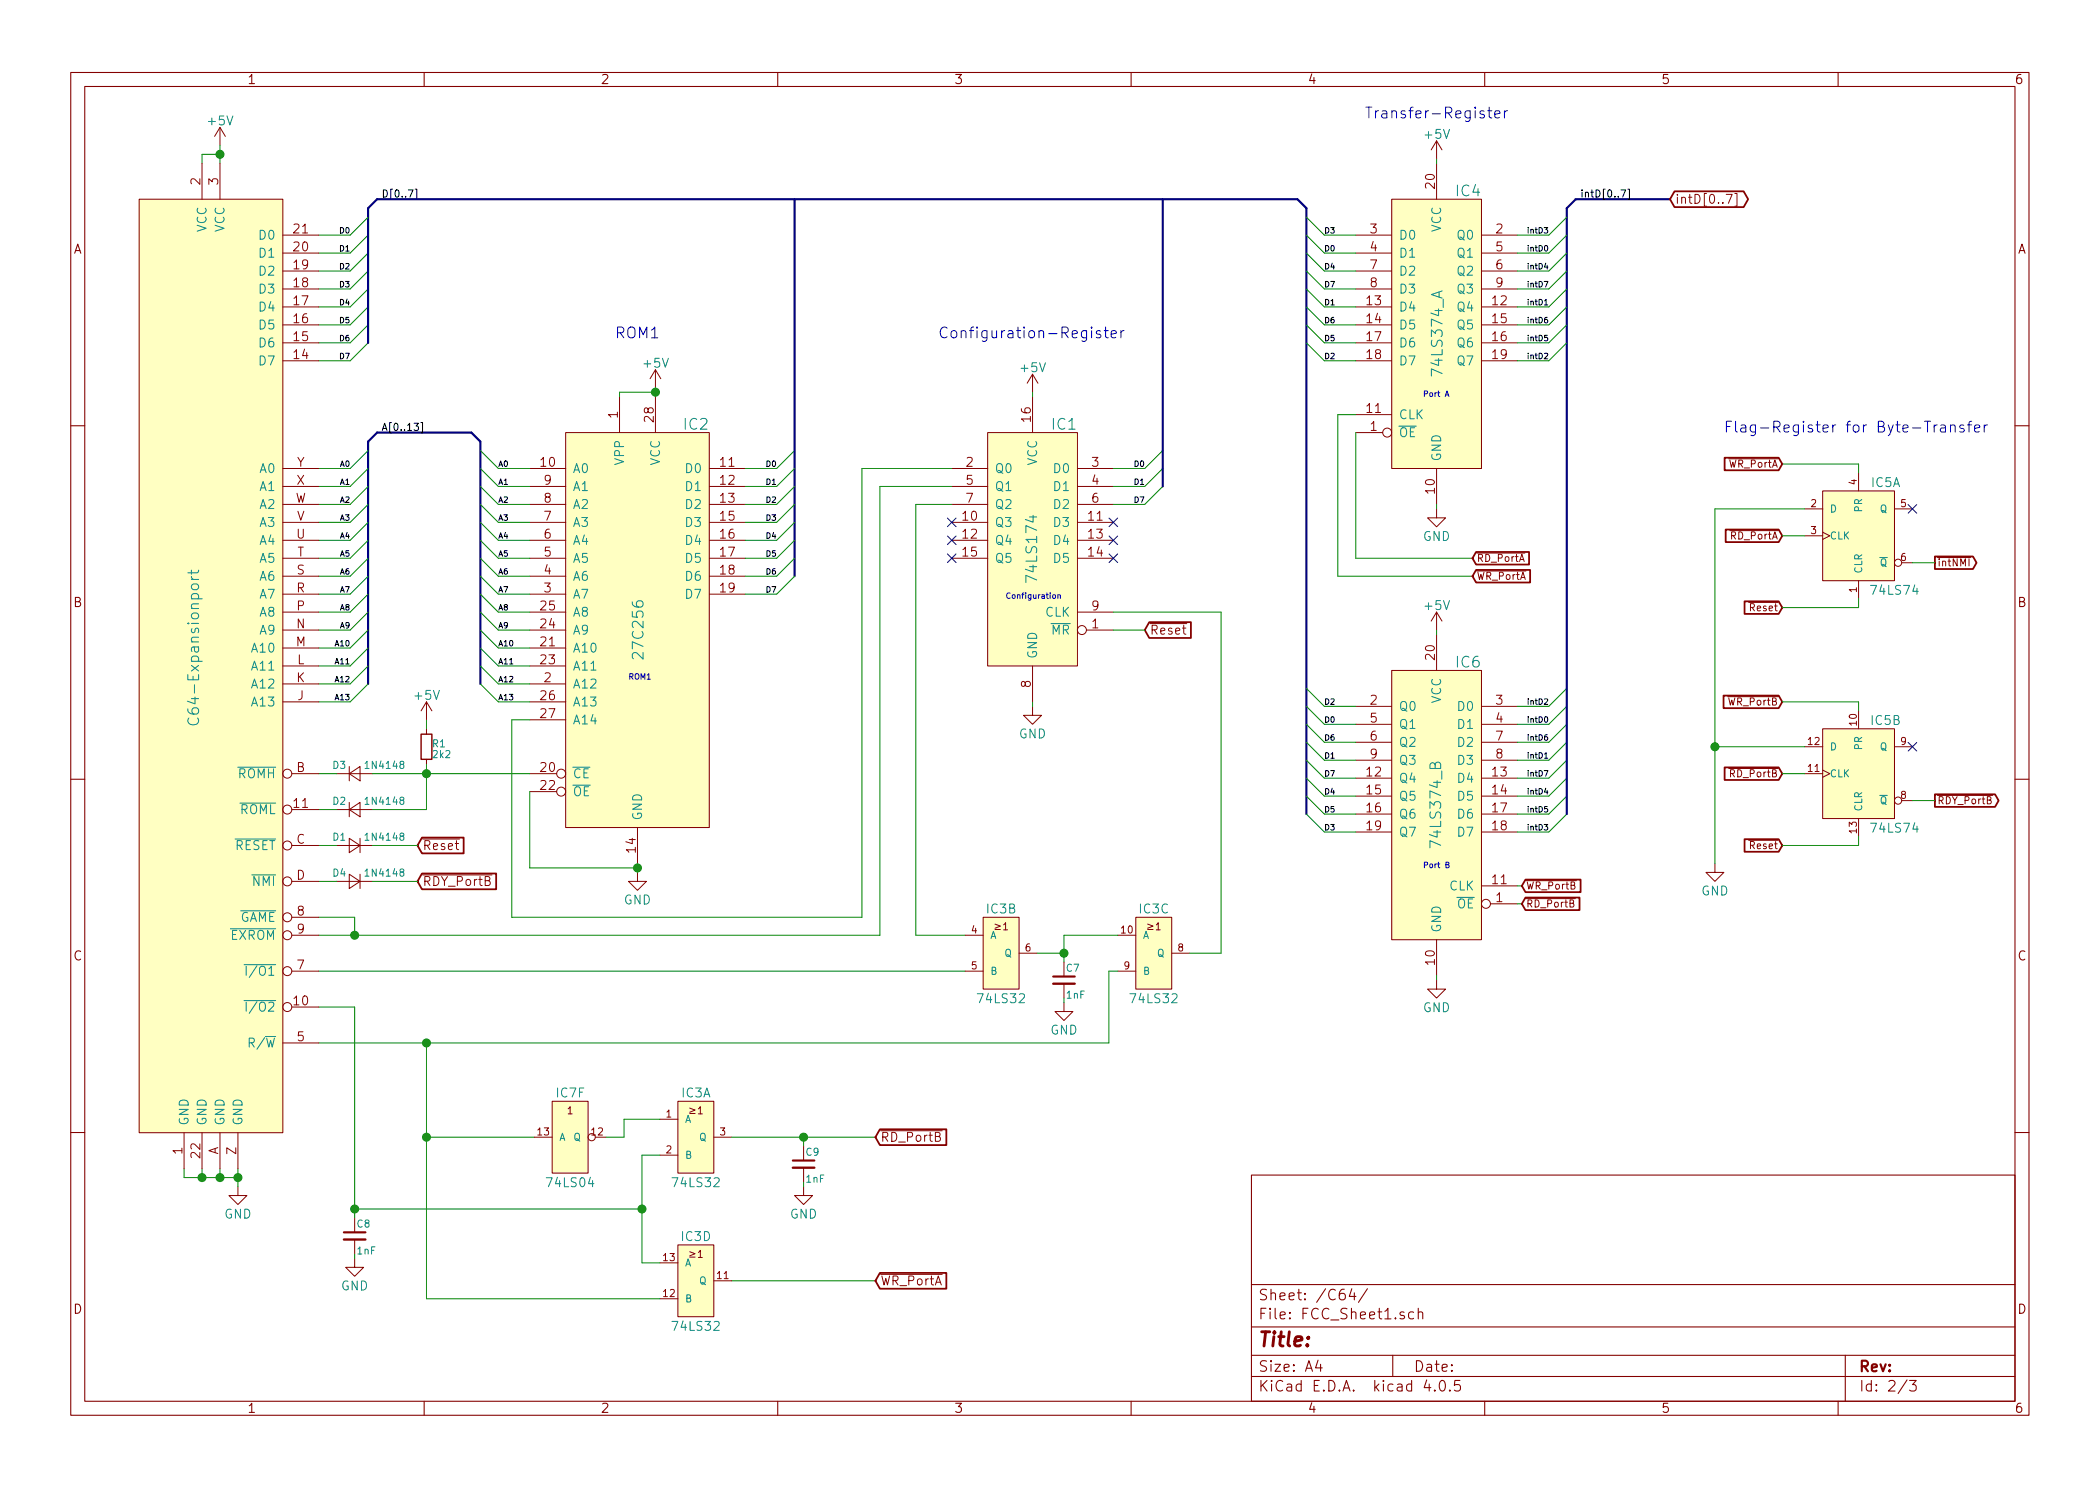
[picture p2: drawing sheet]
<svg xmlns="http://www.w3.org/2000/svg" width="297mm" height="210mm" viewBox="0 0 297 210" stroke-linecap="round" stroke-linejoin="round" font-family="sans-serif">
<defs><g id="words">
<text font-size="2.8" fill="#840000" x="178" y="190.5">Title:</text>
<g font-size="2.1" fill="#0000c2">
<text x="193" y="16.8">Transfer-Register</text>
<text x="87" y="47.9">ROM1</text>
<text x="132.7" y="47.9">Configuration-Register</text>
<text x="243.8" y="61.2">Flag-Register for Byte-Transfer</text>
</g>
<g font-size="2.1" fill="#008484">
<text x="206" y="27.8">IC4</text>
<text x="204.1" y="52.9" transform="rotate(-90 204.1 52.9)">74LS374_A</text>
<text x="96.8" y="60.8">IC2</text>
<text x="148.8" y="60.8">IC1</text>
<text x="146.7" y="82" transform="rotate(-90 146.7 82)">74LS174</text>
<text x="91" y="92.8" transform="rotate(-90 91 92.8)">27C256</text>
<text x="206" y="94.5">IC6</text>
<text x="28.2" y="101.4" transform="rotate(-90 28.2 101.4)">C64-Expansionport</text>
<text x="203.9" y="119.6" transform="rotate(-90 203.9 119.6)">74LS374_B</text>
</g>
<g font-size="2.1" fill="#840000">
<text x="178" y="184">Sheet: /C64/</text>
<text x="178" y="186.7">File: FCC_Sheet1.sch</text>
<text x="178" y="196.9">KiCad E.D.A. kicad 4.0.5</text>
<text x="178" y="194.1">Size: A4</text>
<text x="200" y="194.1">Date:</text>
<text x="263" y="194.1">Rev:</text>
<text x="263" y="196.9">Id: 2/3</text>
</g>
<g font-size="1.8" fill="#840000">
<text x="35" y="11.9">1</text>
<text x="85" y="11.9">2</text>
<text x="135" y="11.9">3</text>
<text x="185" y="11.9">4</text>
<text x="235" y="11.9">5</text>
<text x="285" y="11.9">6</text>
<text x="28.3" y="26.1" transform="rotate(-90 28.3 26.1)">2</text>
<text x="30.9" y="26.1" transform="rotate(-90 30.9 26.1)">3</text>
<text x="202.9" y="26.6" transform="rotate(-90 202.9 26.6)">20</text>
<text x="237" y="28.8">intD[0..7]</text>
<text x="10.4" y="35.9">A</text>
<text x="41.6" y="35.6">20</text>
<text x="41.6" y="33">21</text>
<text x="193.8" y="33">3</text>
<text x="193.8" y="35.6">4</text>
<text x="211.6" y="33">2</text>
<text x="211.6" y="35.6">5</text>
<text x="285.4" y="35.9">A</text>
<text x="41.6" y="40.6">18</text>
<text x="41.6" y="38.1">19</text>
<text x="193.8" y="38.1">7</text>
<text x="193.8" y="40.6">8</text>
<text x="211.6" y="38.1">6</text>
<text x="211.6" y="40.6">9</text>
<text x="41.6" y="45.7">16</text>
<text x="41.6" y="43.2">17</text>
<text x="193.3" y="43.2">13</text>
<text x="193.3" y="45.7">14</text>
<text x="211.1" y="43.2">12</text>
<text x="211.1" y="45.7">15</text>
<text x="41.6" y="50.8">14</text>
<text x="41.6" y="48.3">15</text>
<text x="193.3" y="48.3">17</text>
<text x="193.3" y="50.8">18</text>
<text x="211.1" y="48.3">16</text>
<text x="211.1" y="50.8">19</text>
<text x="87.4" y="59.2" transform="rotate(-90 87.4 59.2)">1</text>
<text x="92.5" y="59.6" transform="rotate(-90 92.5 59.6)">28</text>
<text x="145.8" y="59.6" transform="rotate(-90 145.8 59.6)">16</text>
<text x="193.3" y="58.4">11</text>
<text x="193.8" y="61">1</text>
<text x="41.7" y="71.1">W</text>
<text x="42" y="68.6">X</text>
<text x="42" y="66">Y</text>
<text x="76.5" y="66">10</text>
<text x="77" y="71.1">8</text>
<text x="77" y="68.6">9</text>
<text x="101.9" y="66">11</text>
<text x="101.9" y="68.6">12</text>
<text x="101.9" y="71.1">13</text>
<text x="136.7" y="66">2</text>
<text x="136.7" y="68.6">5</text>
<text x="136.7" y="71.1">7</text>
<text x="154.5" y="66">3</text>
<text x="154.5" y="68.6">4</text>
<text x="154.5" y="71.1">6</text>
<text x="202.9" y="69.8" transform="rotate(-90 202.9 69.8)">10</text>
<text x="41.9" y="76.2">U</text>
<text x="42" y="73.7">V</text>
<text x="77" y="76.2">6</text>
<text x="77" y="73.7">7</text>
<text x="101.9" y="73.7">15</text>
<text x="101.9" y="76.2">16</text>
<text x="136.2" y="73.7">10</text>
<text x="136.2" y="76.2">12</text>
<text x="154" y="73.7">11</text>
<text x="154" y="76.2">13</text>
<text x="41.9" y="83.8">R</text>
<text x="42" y="81.3">S</text>
<text x="42" y="78.7">T</text>
<text x="77" y="83.8">3</text>
<text x="77" y="81.3">4</text>
<text x="77" y="78.7">5</text>
<text x="101.9" y="78.7">17</text>
<text x="101.9" y="81.3">18</text>
<text x="101.9" y="83.8">19</text>
<text x="136.2" y="78.7">15</text>
<text x="154" y="78.7">14</text>
<text x="10.4" y="85.9">B</text>
<text x="41.9" y="88.9">N</text>
<text x="42" y="86.4">P</text>
<text x="76.5" y="88.9">24</text>
<text x="76.5" y="86.4">25</text>
<text x="154.5" y="88.9">1</text>
<text x="154.5" y="86.4">9</text>
<text x="162.7" y="89.8">Reset</text>
<text x="285.4" y="85.9">B</text>
<text x="41.8" y="91.4">M</text>
<text x="42" y="94">L</text>
<text x="76.5" y="91.4">21</text>
<text x="76.5" y="94">23</text>
<text x="202.9" y="93.3" transform="rotate(-90 202.9 93.3)">20</text>
<text x="41.9" y="96.5">K</text>
<text x="42.1" y="99.1">J</text>
<text x="76.5" y="99.1">26</text>
<text x="76.5" y="101.6">27</text>
<text x="77" y="96.5">2</text>
<text x="145.8" y="97.3" transform="rotate(-90 145.8 97.3)">8</text>
<text x="193.8" y="99.7">2</text>
<text x="211.6" y="99.7">3</text>
<text x="193.8" y="102.2">5</text>
<text x="193.8" y="104.8">6</text>
<text x="193.8" y="107.3">9</text>
<text x="211.6" y="102.2">4</text>
<text x="211.6" y="104.8">7</text>
<text x="211.6" y="107.3">8</text>
<text x="41.9" y="109.2">B</text>
<text x="76.5" y="109.2">20</text>
<text x="76.5" y="111.8">22</text>
<text x="193.3" y="109.8">12</text>
<text x="193.3" y="112.4">15</text>
<text x="211.1" y="109.8">13</text>
<text x="211.1" y="112.4">14</text>
<text x="41.6" y="114.3">11</text>
<text x="41.9" y="119.4">C</text>
<text x="193.3" y="114.9">16</text>
<text x="193.3" y="117.5">19</text>
<text x="211.1" y="114.9">17</text>
<text x="211.1" y="117.5">18</text>
<text x="41.9" y="124.5">D</text>
<text x="59.8" y="120.3">Reset</text>
<text x="59.8" y="125.3">RDY_PortB</text>
<text x="89.9" y="120.6" transform="rotate(-90 89.9 120.6)">14</text>
<text x="211.1" y="125.1">11</text>
<text x="42.1" y="129.5">8</text>
<text x="211.6" y="127.6">1</text>
<text x="10.4" y="135.9">C</text>
<text x="42.1" y="137.2">7</text>
<text x="42.1" y="132.1">9</text>
<text x="202.9" y="136.5" transform="rotate(-90 202.9 136.5)">10</text>
<text x="285.4" y="135.9">C</text>
<text x="41.6" y="142.2">10</text>
<text x="42.1" y="147.3">5</text>
<text x="124.6" y="161.5">RD_PortB</text>
<text x="25.8" y="163.3" transform="rotate(-90 25.8 163.3)">1</text>
<text x="28.3" y="163.8" transform="rotate(-90 28.3 163.8)">22</text>
<text x="30.9" y="163.4" transform="rotate(-90 30.9 163.4)">A</text>
<text x="33.4" y="163.3" transform="rotate(-90 33.4 163.3)">Z</text>
<text x="10.4" y="185.9">D</text>
<text x="124.6" y="181.9">WR_PortA</text>
<text x="285.4" y="185.9">D</text>
<text x="35" y="199.9">1</text>
<text x="85" y="199.9">2</text>
<text x="135" y="199.9">3</text>
<text x="185" y="199.9">4</text>
<text x="235" y="199.9">5</text>
<text x="285" y="199.9">6</text>
</g>
<g font-size="1.8" fill="#008484">
<text x="29.5" y="17.7">+5V</text>
<text x="201.6" y="19.6">+5V</text>
<text x="29.2" y="32.9" transform="rotate(-90 29.2 32.9)">VCC</text>
<text x="31.7" y="32.9" transform="rotate(-90 31.7 32.9)">VCC</text>
<text x="36.7" y="33.9">D0</text>
<text x="197.9" y="33.9">D0</text>
<text x="203.8" y="32.9" transform="rotate(-90 203.8 32.9)">VCC</text>
<text x="206.2" y="33.9">Q0</text>
<text x="36.7" y="36.4">D1</text>
<text x="36.7" y="41.5">D3</text>
<text x="36.7" y="39">D2</text>
<text x="197.9" y="36.4">D1</text>
<text x="197.9" y="39">D2</text>
<text x="197.9" y="41.5">D3</text>
<text x="206.2" y="36.4">Q1</text>
<text x="206.2" y="39">Q2</text>
<text x="206.2" y="41.5">Q3</text>
<text x="36.7" y="46.6">D5</text>
<text x="36.7" y="44.1">D4</text>
<text x="197.9" y="44.1">D4</text>
<text x="197.9" y="46.6">D5</text>
<text x="206.2" y="44.1">Q4</text>
<text x="206.2" y="46.6">Q5</text>
<text x="36.7" y="51.7">D7</text>
<text x="36.7" y="49.1">D6</text>
<text x="91.1" y="52">+5V</text>
<text x="144.4" y="52.6">+5V</text>
<text x="197.9" y="49.1">D6</text>
<text x="197.9" y="51.7">D7</text>
<text x="206.2" y="49.1">Q6</text>
<text x="206.2" y="51.7">Q7</text>
<text x="197.9" y="59.3">CLK</text>
<text x="88.3" y="65.8" transform="rotate(-90 88.3 65.8)">VPP</text>
<text x="93.3" y="66" transform="rotate(-90 93.3 66)">VCC</text>
<text x="146.7" y="66" transform="rotate(-90 146.7 66)">VCC</text>
<text x="197.9" y="61.8">OE</text>
<text x="203.8" y="65.3" transform="rotate(-90 203.8 65.3)">GND</text>
<text x="36.7" y="69.5">A1</text>
<text x="36.7" y="66.9">A0</text>
<text x="81" y="69.5">A1</text>
<text x="81" y="66.9">A0</text>
<text x="97.1" y="66.9">D0</text>
<text x="97.1" y="69.5">D1</text>
<text x="140.7" y="66.9">Q0</text>
<text x="140.7" y="69.5">Q1</text>
<text x="149.1" y="66.9">D0</text>
<text x="149.1" y="69.5">D1</text>
<text x="264.7" y="68.9">IC5A</text>
<text x="36.7" y="77.1">A4</text>
<text x="36.7" y="74.5">A3</text>
<text x="36.7" y="72">A2</text>
<text x="81" y="77.1">A4</text>
<text x="81" y="74.5">A3</text>
<text x="81" y="72">A2</text>
<text x="97.1" y="72">D2</text>
<text x="97.1" y="74.5">D3</text>
<text x="97.1" y="77.1">D4</text>
<text x="140.7" y="72">Q2</text>
<text x="140.7" y="74.5">Q3</text>
<text x="140.7" y="77.1">Q4</text>
<text x="149.1" y="72">D2</text>
<text x="149.1" y="74.5">D3</text>
<text x="149.1" y="77.1">D4</text>
<text x="201.2" y="76.5">GND</text>
<text x="36.7" y="82.2">A6</text>
<text x="36.7" y="79.6">A5</text>
<text x="81" y="82.2">A6</text>
<text x="81" y="79.6">A5</text>
<text x="97.1" y="79.6">D5</text>
<text x="97.1" y="82.2">D6</text>
<text x="140.7" y="79.6">Q5</text>
<text x="149.1" y="79.6">D5</text>
<text x="36.7" y="89.8">A9</text>
<text x="36.7" y="87.2">A8</text>
<text x="36.7" y="84.7">A7</text>
<text x="81" y="84.7">A7</text>
<text x="81" y="89.8">A9</text>
<text x="81" y="87.2">A8</text>
<text x="97.1" y="84.7">D7</text>
<text x="147.8" y="87.2">CLK</text>
<text x="148.6" y="89.8">MR</text>
<text x="201.6" y="86.3">+5V</text>
<text x="264.9" y="84.1">74LS74</text>
<text x="35.7" y="94.9">A11</text>
<text x="35.7" y="92.3">A10</text>
<text x="81" y="92.3">A10</text>
<text x="81" y="94.9">A11</text>
<text x="146.7" y="93.2" transform="rotate(-90 146.7 93.2)">GND</text>
<text x="35.7" y="99.9">A13</text>
<text x="35.7" y="97.4">A12</text>
<text x="58.7" y="99">+5V</text>
<text x="81" y="97.4">A12</text>
<text x="81" y="99.9">A13</text>
<text x="197.9" y="100.6">Q0</text>
<text x="203.8" y="99.6" transform="rotate(-90 203.8 99.6)">VCC</text>
<text x="206.3" y="100.6">D0</text>
<text x="81" y="102.5">A14</text>
<text x="144.1" y="104.5">GND</text>
<text x="197.9" y="103.1">Q1</text>
<text x="197.9" y="105.7">Q2</text>
<text x="206.3" y="103.1">D1</text>
<text x="206.3" y="105.7">D2</text>
<text x="264.7" y="102.6">IC5B</text>
<text x="33.6" y="110.1">ROMH</text>
<text x="81" y="110.1">CE</text>
<text x="81" y="112.6">OE</text>
<text x="197.9" y="108.2">Q3</text>
<text x="197.9" y="110.7">Q4</text>
<text x="197.9" y="113.3">Q5</text>
<text x="206.3" y="108.2">D3</text>
<text x="206.3" y="110.7">D4</text>
<text x="206.3" y="113.3">D5</text>
<text x="33.8" y="115.2">ROML</text>
<text x="90.8" y="116.1" transform="rotate(-90 90.8 116.1)">GND</text>
<text x="197.9" y="115.8">Q6</text>
<text x="197.9" y="118.4">Q7</text>
<text x="206.3" y="115.8">D6</text>
<text x="206.3" y="118.4">D7</text>
<text x="264.9" y="117.8">74LS74</text>
<text x="33.1" y="120.3">RESET</text>
<text x="35.7" y="125.3">NMI</text>
<text x="204.9" y="126">CLK</text>
<text x="33.7" y="130.4">GAME</text>
<text x="88.2" y="128">GND</text>
<text x="139.6" y="129.2">IC3B</text>
<text x="161.2" y="129.2">IC3C</text>
<text x="203.8" y="131.9" transform="rotate(-90 203.8 131.9)">GND</text>
<text x="206" y="128.5">OE</text>
<text x="240.6" y="126.7">GND</text>
<text x="32.5" y="133">EXROM</text>
<text x="35.6" y="138">I/O1</text>
<text x="35.6" y="143.1">I/O2</text>
<text x="138.5" y="141.9">74LS32</text>
<text x="160.1" y="141.9">74LS32</text>
<text x="201.2" y="143.2">GND</text>
<text x="35.6" y="148.2">R/W</text>
<text x="148.5" y="146.4">GND</text>
<text x="78.7" y="155.3">IC7F</text>
<text x="96.4" y="155.3">IC3A</text>
<text x="26.7" y="159.3" transform="rotate(-90 26.7 159.3)">GND</text>
<text x="29.2" y="159.3" transform="rotate(-90 29.2 159.3)">GND</text>
<text x="31.7" y="159.3" transform="rotate(-90 31.7 159.3)">GND</text>
<text x="34.3" y="159.3" transform="rotate(-90 34.3 159.3)">GND</text>
<text x="77.5" y="168">74LS04</text>
<text x="95.3" y="168">74LS32</text>
<text x="31.7" y="172.4">GND</text>
<text x="111.7" y="172.4">GND</text>
<text x="96.4" y="175.6">IC3D</text>
<text x="48.2" y="182.6">GND</text>
<text x="95.3" y="188.3">74LS32</text>
</g>
<g font-size="1.4">
<text x="54" y="27.9">D[0..7]</text>
<text x="223.5" y="27.9">intD[0..7]</text>
<text x="54" y="61">A[0..13]</text>
</g>
<g font-size="1.4" fill="#840000">
<text x="244.5" y="66.2">WR_PortA</text>
<text x="256.2" y="71.7">2</text>
<text x="262.6" y="68.6" transform="rotate(-90 262.6 68.6)">4</text>
<text x="268.9" y="71.7">5</text>
<text x="244.8" y="76.3">RD_PortA</text>
<text x="256.2" y="75.6">3</text>
<text x="208.9" y="79.5">RD_PortA</text>
<text x="208.9" y="82">WR_PortA</text>
<text x="262.6" y="83.8" transform="rotate(-90 262.6 83.8)">1</text>
<text x="268.9" y="79.4">6</text>
<text x="274" y="80.1">intNMI</text>
<text x="247.6" y="86.5">Reset</text>
<text x="244.5" y="99.8">WR_PortB</text>
<text x="255.8" y="105.4">12</text>
<text x="262.6" y="102.6" transform="rotate(-90 262.6 102.6)">10</text>
<text x="268.9" y="105.4">9</text>
<text x="244.8" y="110">RD_PortB</text>
<text x="255.8" y="109.2">11</text>
<text x="268.9" y="113">8</text>
<text x="274" y="113.8">RDY_PortB</text>
<text x="262.6" y="117.9" transform="rotate(-90 262.6 117.9)">13</text>
<text x="215.9" y="125.9">WR_PortB</text>
<text x="247.6" y="120.1">Reset</text>
<text x="215.9" y="128.4">RD_PortB</text>
<text x="137.4" y="132.1">4</text>
<text x="137.4" y="137.2">5</text>
<text x="145" y="134.6">6</text>
<text x="158.6" y="132.1">10</text>
<text x="159" y="137.2">9</text>
<text x="166.6" y="134.6">8</text>
<text x="76" y="160.6">13</text>
<text x="80.3" y="157.7">1</text>
<text x="83.7" y="160.6">12</text>
<text x="94.2" y="158.1">1</text>
<text x="101.9" y="160.6">3</text>
<text x="94.2" y="163.2">2</text>
<text x="93.8" y="178.4">13</text>
<text x="93.8" y="183.5">12</text>
<text x="101.4" y="181">11</text>
</g>
<g font-size="1.4" fill="#008484">
<text x="258.8" y="72.5">D</text>
<text x="258.8" y="76.3">CLK</text>
<text x="263.4" y="72.4" transform="rotate(-90 263.4 72.4)">PR</text>
<text x="265.9" y="72.5">Q</text>
<text x="263.4" y="81.1" transform="rotate(-90 263.4 81.1)">CLR</text>
<text x="265.9" y="80.1">Q</text>
<text x="61.2" y="105.7">R1</text>
<text x="61.3" y="107.3">2k2</text>
<text x="258.8" y="106.2">D</text>
<text x="263.4" y="106.1" transform="rotate(-90 263.4 106.1)">PR</text>
<text x="265.9" y="106.2">Q</text>
<text x="47.1" y="108.8">D3</text>
<text x="47.1" y="113.9">D2</text>
<text x="51.9" y="108.8">1N4148</text>
<text x="51.9" y="113.9">1N4148</text>
<text x="258.8" y="110">CLK</text>
<text x="265.9" y="113.8">Q</text>
<text x="47.1" y="118.9">D1</text>
<text x="51.9" y="118.9">1N4148</text>
<text x="263.4" y="114.8" transform="rotate(-90 263.4 114.8)">CLR</text>
<text x="47.1" y="124">D4</text>
<text x="51.9" y="124">1N4148</text>
<text x="140.1" y="132.8">A</text>
<text x="140.1" y="137.9">B</text>
<text x="142" y="135.4">Q</text>
<text x="150.9" y="137.5">C7</text>
<text x="161.7" y="137.9">B</text>
<text x="161.7" y="132.8">A</text>
<text x="163.6" y="135.4">Q</text>
<text x="150.9" y="141.3">1nF</text>
<text x="79.1" y="161.4">A</text>
<text x="81.1" y="161.4">Q</text>
<text x="96.9" y="158.9">A</text>
<text x="98.9" y="161.4">Q</text>
<text x="96.9" y="164">B</text>
<text x="114" y="163.5">C9</text>
<text x="114" y="167.3">1nF</text>
<text x="50.5" y="173.7">C8</text>
<text x="50.5" y="177.5">1nF</text>
<text x="96.9" y="179.2">A</text>
<text x="96.9" y="184.3">B</text>
<text x="98.9" y="181.7">Q</text>
</g>
<g font-size="1.1">
<text x="48.1" y="33">D0</text>
<text x="48.1" y="35.6">D1</text>
<text x="187.3" y="33">D3</text>
<text x="187.3" y="35.6">D0</text>
<text x="216.3" y="33">intD3</text>
<text x="216.3" y="35.6">intD0</text>
<text x="48.1" y="38.1">D2</text>
<text x="48.1" y="40.6">D3</text>
<text x="187.3" y="38.1">D4</text>
<text x="187.3" y="40.6">D7</text>
<text x="216.3" y="38.1">intD4</text>
<text x="216.3" y="40.6">intD7</text>
<text x="48.1" y="43.2">D4</text>
<text x="48.1" y="45.7">D5</text>
<text x="187.3" y="43.2">D1</text>
<text x="187.3" y="45.7">D6</text>
<text x="216.3" y="43.2">intD1</text>
<text x="216.3" y="45.7">intD6</text>
<text x="48.1" y="48.3">D6</text>
<text x="48.1" y="50.8">D7</text>
<text x="187.3" y="48.3">D5</text>
<text x="187.3" y="50.8">D2</text>
<text x="216.3" y="48.3">intD5</text>
<text x="216.3" y="50.8">intD2</text>
<text x="48.1" y="66">A0</text>
<text x="48.1" y="68.6">A1</text>
<text x="48.1" y="71.1">A2</text>
<text x="70.5" y="71.1">A2</text>
<text x="70.5" y="68.6">A1</text>
<text x="70.5" y="66">A0</text>
<text x="108.5" y="66">D0</text>
<text x="108.5" y="68.6">D1</text>
<text x="108.5" y="71.1">D2</text>
<text x="160.5" y="66">D0</text>
<text x="160.5" y="68.6">D1</text>
<text x="160.5" y="71.1">D7</text>
<text x="48.1" y="73.7">A3</text>
<text x="48.1" y="76.2">A4</text>
<text x="70.5" y="76.2">A4</text>
<text x="70.5" y="73.7">A3</text>
<text x="108.5" y="73.7">D3</text>
<text x="108.5" y="76.2">D4</text>
<text x="48.1" y="78.7">A5</text>
<text x="48.1" y="81.3">A6</text>
<text x="48.1" y="83.8">A7</text>
<text x="70.5" y="83.8">A7</text>
<text x="70.5" y="81.3">A6</text>
<text x="70.5" y="78.7">A5</text>
<text x="108.5" y="78.7">D5</text>
<text x="108.5" y="81.3">D6</text>
<text x="108.5" y="83.8">D7</text>
<text x="48.1" y="86.4">A8</text>
<text x="48.1" y="88.9">A9</text>
<text x="70.5" y="88.9">A9</text>
<text x="70.5" y="86.4">A8</text>
<text x="47.5" y="91.4">A10</text>
<text x="47.5" y="94">A11</text>
<text x="70.5" y="94">A11</text>
<text x="70.5" y="91.4">A10</text>
<text x="47.5" y="96.5">A12</text>
<text x="47.5" y="99.1">A13</text>
<text x="70.5" y="99.1">A13</text>
<text x="70.5" y="96.5">A12</text>
<text x="187.3" y="99.7">D2</text>
<text x="216.3" y="99.7">intD2</text>
<text x="187.3" y="102.2">D0</text>
<text x="187.3" y="104.8">D6</text>
<text x="187.3" y="107.3">D1</text>
<text x="216.3" y="102.2">intD0</text>
<text x="216.3" y="104.8">intD6</text>
<text x="216.3" y="107.3">intD1</text>
<text x="187.3" y="109.8">D7</text>
<text x="187.3" y="112.4">D4</text>
<text x="216.3" y="109.8">intD7</text>
<text x="216.3" y="112.4">intD4</text>
<text x="187.3" y="114.9">D5</text>
<text x="187.3" y="117.5">D3</text>
<text x="216.3" y="114.9">intD5</text>
<text x="216.3" y="117.5">intD3</text>
</g>
<g font-size="1.1" fill="#0000c2">
<text x="201.3" y="56.1">Port A</text>
<text x="142.2" y="84.7">Configuration</text>
<text x="88.9" y="96.1">ROM1</text>
<text x="201.3" y="122.8">Port B</text>
</g>
</g></defs>
<g fill="none" stroke="#840000" stroke-width=".15">
<path d="M10 10.3h277v189.9h-277zM12 12.2h273v186.1h-273zM60 10.3v1.9M110 10.3v1.9M160 10.3v1.9M210 10.3v1.9M260 10.3v1.9M10 60.2h2M285 60.2h2M10 110.3h2M285 110.3h2M10 160.2h2"/>
<path d="M177 166.3h108v32h-108zM285 160.2h2M60 198.3v1.9M110 198.3v1.9M160 198.3v1.9M177 194.8h108M177 191.8h108M177 187.8h108M177 181.8h108M186.4 192.5l-.3 1h.9M186.8 193v1M191.2 182.3l-.3 1.1h.9"/>
<path d="M191.6 182.9v1M193.4 182.3l-1.2 2M197 191.8v3M199.9 185.7l-.4-.1-.3 .3 .1 .6 .2 .1 .4-.1M200.6 185.7a.38 .38 0 0 1 .6 .1v.8M200.6 185.1v1.5M201.8 195.2l-.4 1.1h1M202.9 196.7h.1l-.1 .1v-.1v.1M203.8 195.4a.34 .34 0 0 1 .6 .2 .77 .77 0 0 1-.5 1.2 .97 .97 0 0 1-.1-1.4zM205.1 196.7h.1l-.1 .1-.1-.1h.1v.1M206.5 195.3h-.7l-.1 .7a.62 .62 0 0 1 .7 0l.2 .2-.1 .5-.2 .1h-.4l-.2-.1M210 198.3v1.9"/>
<path d="M260 198.3v1.9M261 191.8v6.5M269.7 195.2l-1.2 2M270.1 195.3h.9l-.5 .6 .5 .1v.2v.5l-.2 .1h-.5l-.2-.1"/>
</g>
<g fill="#ffffc2" stroke="#ffffc2" stroke-width=".14">
<path d="M80 61.2h20.3v55.9h-20.3z"/>
<path d="M196.8 28.2h12.7v38.1h-12.7z"/>
<path d="M196.8 94.9h12.7v38.1h-12.7z"/>
<path d="M139.7 61.2h12.7v33h-12.7z"/>
<path d="M139.1 129.8h5v10.1h-5z"/>
<path d="M160.7 129.8h5v10.1h-5z"/>
<path d="M95.9 155.8h5.1v10.2h-5.1z"/>
<path d="M95.9 176.1h5.1v10.2h-5.1z"/>
<path d="M78.1 155.8h5.1v10.2h-5.1z"/>
<path d="M19.7 28.2h20.3v132.1h-20.3z"/>
<path d="M257.8 69.5h10.2v12.7h-10.2z"/>
<path d="M257.8 103.1h10.2v12.7h-10.2z"/>
</g>
<g fill="none" stroke="#840000" stroke-width=".14">
<path d="M31.1 18l-.7 1.3M31.1 18v2.6M31.1 18l.8 1.3M203.2 19.9v2.6M203.2 19.9l-.8 1.3M203.2 19.9l.8 1.3M19.7 28.2h20.3v132.1h-20.3zM28.6 23.1v5.1M31.1 23.1v5.1M40 33.3h5.1M40 35.8h5.1M40 38.3h5.1"/>
<path d="M191.8 33.3h5M191.8 35.8h5M191.8 38.3h5M196.8 28.2h12.7v38.1h-12.7zM203.2 23.1v5.1M209.5 33.3h5.1M209.5 35.8h5.1M209.5 38.3h5.1M244.2 27.5h.8l-.5 1.3M245.4 27.4h.3v1.8h-.3M40 40.9h5.1M40 43.4h5.1"/>
<path d="M40 46h5.1M40 48.5h5.1M40 51h5.1M87.6 56.1v5.1M92.7 52.3v2.6M92.7 56.1v5.1M92.7 52.3l-.8 1.3M92.7 52.3l.8 1.3M146 53v2.5M146 56.1v5.1M146 53l-.7 1.2M146 53l.8 1.2"/>
<path d="M191.8 40.9h5M191.8 58.7h5M191.8 43.4h5M191.8 46h5M191.8 48.5h5M191.8 51h5M209.5 40.9h5.1M209.5 43.4h5.1M209.5 46h5.1M209.5 48.5h5.1M209.5 51h5.1M40 79h5.1"/>
<path d="M40 76.4h5.1M40 73.9h5.1M40 71.4h5.1M40 68.8h5.1M40 66.3h5.1M74.9 79h5.1M74.9 76.4h5.1M74.9 73.9h5.1M74.9 71.4h5.1M74.9 68.8h5.1M74.9 66.3h5.1M80 61.2h20.3v55.9h-20.3z"/>
<path d="M100.3 79h5.1M100.3 76.4h5.1M100.3 73.9h5.1M100.3 71.4h5.1M100.3 68.8h5.1M100.3 66.3h5.1M134.6 79h5.1M134.6 76.4h5.1M134.6 73.9h5.1M134.6 71.4h5.1M134.6 68.8h5.1M134.6 66.3h5.1"/>
<path d="M139.7 61.2h12.7v33h-12.7zM152.4 79h5.1M152.4 76.4h5.1M152.4 73.9h5.1M152.4 71.4h5.1M152.4 68.8h5.1M152.4 66.3h5.1M191.8 61.2h3.8M203.2 72v1.3h1.3l-1.3 1.2-1.3-1.2h1.3M203.2 66.3v5.1M208.9 78.3h6.8M244.5 64.9h7"/>
<path d="M244.7 75.1h6.8M255.3 72h2.5M255.3 75.8h2.5M257.8 69.5h10.2v12.7h-10.2zM257.8 75.3l1 .5-1 .5M262.9 66.9v2.6M268 72h2.5M269 79.6h1.5M274 78.9h4.7M278.5 79.1v1M40 96.8h5.1M40 84.1h5.1"/>
<path d="M40 81.5h5.1M40 91.7h5.1M40 94.2h5.1M40 89.1h5.1M40 86.6h5.1M40 99.3h5.1M60.3 99.3v2.5M60.3 99.3l-.7 1.3M60.3 99.3l.8 1.3M74.9 96.8h5.1M74.9 84.1h5.1M74.9 81.5h5.1"/>
<path d="M74.9 91.7h5.1M74.9 94.2h5.1M74.9 89.1h5.1M74.9 86.6h5.1M74.9 99.3h5.1M100.3 84.1h5.1M100.3 81.5h5.1M146 99.9v1.3h1.3l-1.3 1.3-1.2-1.3h1.2M146 94.2v5.1M152.4 86.6h5.1M153.7 89.1h3.8M162.7 88.2h5.2"/>
<path d="M191.8 99.9h5M196.8 94.9h12.7v38.1h-12.7zM203.2 86.6v2.5M203.2 89.8v5.1M203.2 86.6l-.8 1.3M203.2 86.6l.8 1.3M208.9 80.8h6.9M209.5 99.9h5.1M244.4 98.6h7.1M247.3 85.2h4.2M262.9 82.2v2.5M41.3 109.5h3.8"/>
<path d="M41.3 114.5h3.8M41.3 119.6h3.8M47.6 109.5h5.1M47.6 114.5h5.1M47.6 119.6h5.1M49.4 109.5l1.5-1v2zM49.4 114.5l1.5-1v2.1zM49.4 118.6l1.5 1-1.5 1zM49.4 108.5v2M49.4 113.5v2.1M50.9 118.6v2M59.8 118.7h5.2"/>
<path d="M60.3 103.1v.8M60.3 107.4v.8M74.9 109.5h3.8M74.9 112h3.8M74.9 101.8h5.1M90.2 117.1v5.1M191.8 102.5h5M191.8 105h5M191.8 107.6h5M191.8 110.1h5M191.8 112.6h5M191.8 115.2h5"/>
<path d="M191.8 117.7h5M209.5 102.5h5.1M209.5 105h5.1M209.5 107.6h5.1M209.5 110.1h5.1M209.5 112.6h5.1M209.5 115.2h5.1M209.5 117.7h5.1M244.5 108.7h7M247.3 118.9h4.2M255.3 109.5h2.5M255.3 105.7h2.5"/>
<path d="M257.8 103.1h10.2v12.7h-10.2zM257.8 109l1 .5-1 .5M262.9 100.6v2.5M262.9 115.8v2.6M268 105.7h2.5M269 113.3h1.5M274 112.5h7.9M41.3 124.7h3.8M41.3 132.3h3.8M41.3 137.4h3.8M41.3 129.8h3.8M47.6 124.7h5.1"/>
<path d="M49.4 123.7l1.5 1-1.5 1zM50.9 123.7v2M59.8 123.8h9.8M90.2 123.4v1.3h1.2l-1.2 1.3-1.3-1.3h1.3M136.5 132.3h2.6M136.5 137.4h2.6M139.1 129.8h5v10.1h-5zM140.7 130.8l.8 .2-.8 .3M140.7 131.5h.8M142 130.9l.2-.3v1M142 131.6h.5M144.1 134.9h2.6"/>
<path d="M150.5 136.1v2.1M150.5 139.2v2M158.1 132.3h2.6M158.1 137.4h2.6M160.7 129.8h5v10.1h-5zM162.3 130.8l.8 .2-.8 .3M162.3 131.5h.8M163.6 130.9l.2-.3v1M163.6 131.6h.5M165.7 134.9h2.6M203.2 138.7v1.2h1.3l-1.3 1.3-1.3-1.3h1.3M203.2 133v5"/>
<path d="M209.5 125.3h5.1M210.8 127.9h3.8M215.9 124.6h7.1M215.9 127.1h6.9M242.6 122.2v1.2h1.2l-1.2 1.3-1.3-1.3h1.3M40 147.6h5.1M41.3 142.5h3.8M78.1 155.8h5.1v10.2h-5.1zM93.3 158.4h2.6M95.9 155.8h5.1v10.2h-5.1zM97.6 156.8l.7 .3-.7 .3M97.6 157.6h.7"/>
<path d="M98.8 156.9l.3-.3v1M98.8 157.6h.5M124.6 160h8.7M150.5 141.9v1.2h1.3l-1.3 1.3-1.3-1.3h1.3M26 160.3v5M28.6 160.3v5M31.1 160.3v5M33.7 167.9v1.3h1.2l-1.2 1.2-1.3-1.2h1.3M33.7 160.3v5M50.2 178v1.3h1.2l-1.2 1.3-1.3-1.3h1.3M50.2 172.3v2.1M50.2 175.4v2"/>
<path d="M75.6 160.9h2.5M84.2 160.9h1.5M93.3 163.4h2.6M93.3 178.7h2.6M95.9 176.1h5.1v10.2h-5.1zM97.6 177.1l.7 .3-.7 .3M97.6 177.9h.7M98.8 177.2l.3-.3v1M98.8 177.9h.5M101 160.9h2.5M113.7 167.9v1.3h1.2l-1.2 1.2-1.3-1.2h1.3M113.7 162.2v2"/>
<path d="M113.7 165.2v2.1M93.3 183.8h2.6M101 181.2h2.5M124.6 180.3h8.7"/>
<circle cx="196.2" cy="61.2" r=".63"/>
<circle cx="268.5" cy="79.6" r=".51"/>
<circle cx="153" cy="89.1" r=".63"/>
<circle cx="40.6" cy="109.5" r=".63"/>
<circle cx="40.6" cy="119.6" r=".63"/>
<circle cx="40.6" cy="114.5" r=".63"/>
<circle cx="79.4" cy="109.5" r=".63"/>
<circle cx="79.4" cy="112" r=".63"/>
<circle cx="268.5" cy="113.3" r=".51"/>
<circle cx="40.6" cy="124.7" r=".63"/>
<circle cx="40.6" cy="132.3" r=".63"/>
<circle cx="40.6" cy="137.4" r=".63"/>
<circle cx="40.6" cy="129.8" r=".63"/>
<circle cx="210.2" cy="127.9" r=".63"/>
<circle cx="40.6" cy="142.5" r=".63"/>
<circle cx="83.7" cy="160.9" r=".51"/>
</g>
<path d="M59.6 103.9h1.5v3.5h-1.5z" fill="none" stroke="#840000" stroke-width=".2"/>
<g fill="none" stroke="#008400" stroke-width=".14">
<path d="M31.1 20.6v2.5M31.1 21.8h-2.5v1.3M52.1 38.3l-2.6 2.6h-4.4M52.1 35.8l-2.6 2.5h-4.4M52.1 33.3l-2.6 2.5h-4.4M52.1 30.7l-2.6 2.6h-4.4M184.8 38.3l2.5 2.6h4.5M184.8 35.8l2.5 2.5h4.5M184.8 33.3l2.5 2.5h4.5M184.8 30.7l2.5 2.6h4.5M203.2 22.5v.6M221.6 38.3l-2.5 2.6h-4.5"/>
<path d="M221.6 35.8l-2.5 2.5h-4.5M221.6 33.3l-2.5 2.5h-4.5M221.6 30.7l-2.5 2.6h-4.5M52.1 48.5l-2.6 2.5h-4.4M52.1 46l-2.6 2.5h-4.4M52.1 43.4l-2.6 2.6h-4.4M52.1 40.9l-2.6 2.5h-4.4M92.7 54.9v1.2M92.7 55.5h-5.1v.6M146 55.5v.6M184.8 48.5l2.5 2.5h4.5M184.8 46l2.5 2.5h4.5"/>
<path d="M184.8 43.4l2.5 2.6h4.5M184.8 40.9l2.5 2.5h4.5M191.8 58.7h-2.6v22.8h19.1M221.6 48.5l-2.5 2.5h-4.5M221.6 46l-2.5 2.5h-4.5M221.6 43.4l-2.5 2.6h-4.5M221.6 40.9l-2.5 2.5h-4.5M52.1 79l-2.6 2.5h-4.4M52.1 76.4l-2.6 2.6h-4.4M52.1 73.9l-2.6 2.5h-4.4M52.1 71.4l-2.6 2.5h-4.4M52.1 68.8l-2.6 2.6h-4.4"/>
<path d="M52.1 66.3l-2.6 2.5h-4.4M52.1 63.7l-2.6 2.6h-4.4M67.9 79l2.6 2.5h4.4M67.9 76.4l2.6 2.6h4.4M67.9 73.9l2.6 2.5h4.4M67.9 71.4l2.6 2.5h4.4M67.9 68.8l2.6 2.6h4.4M67.9 66.3l2.6 2.5h4.4M67.9 63.7l2.6 2.6h4.4M112.4 79l-2.5 2.5h-4.5M112.4 76.4l-2.5 2.6h-4.5M112.4 73.9l-2.5 2.5h-4.5"/>
<path d="M112.4 71.4l-2.5 2.5h-4.5M112.4 68.8l-2.5 2.6h-4.5M112.4 66.3l-2.5 2.5h-4.5M112.4 63.7l-2.5 2.6h-4.5M134.6 66.3h-12.7v63.5h-49.5v-28h2.5M134.6 71.4h-5.1v60.9h7M134.6 68.8h-10.1v63.5h-79.4M164.5 68.8l-2.6 2.6h-4.4M164.5 66.3l-2.6 2.5h-4.4M164.5 63.7l-2.6 2.6h-4.4M191.8 61.2v17.8h16.5M203.2 71.4v.6"/>
<path d="M252.1 75.8h3.2M252.1 65.7h10.8v1.2M255.3 72h-12.7v50.2M270.5 79.6h3.2M52.1 96.8l-2.6 2.5h-4.4M52.1 94.2l-2.6 2.6h-4.4M52.1 91.7l-2.6 2.5h-4.4M52.1 89.1l-2.6 2.6h-4.4M52.1 86.6l-2.6 2.5h-4.4M52.1 84.1l-2.6 2.5h-4.4M52.1 81.5l-2.6 2.6h-4.4M67.9 96.8l2.6 2.5h4.4"/>
<path d="M67.9 94.2l2.6 2.6h4.4M67.9 91.7l2.6 2.5h4.4M67.9 89.1l2.6 2.6h4.4M67.9 86.6l2.6 2.5h4.4M67.9 84.1l2.6 2.5h4.4M67.9 81.5l2.6 2.6h4.4M112.4 81.5l-2.5 2.6h-4.5M146 99.3v.6M157.5 89.1h4.4M157.5 86.6h15.2v48.3h-4.4M184.8 97.4l2.5 2.5h4.5M184.8 99.9l2.5 2.6h4.5"/>
<path d="M203.2 89.1v.7M221.6 97.4l-2.5 2.5h-4.5M221.6 99.9l-2.5 2.6h-4.5M252.1 99.3h10.8v1.3M262.9 84.7v1.3h-10.8M45.1 109.5h2.5M45.1 114.5h2.5M45.1 119.6h2.5M52.7 109.5h22.2M52.7 119.6h6.4M60.3 108.2v6.3h-7.6M60.3 101.8v1.3"/>
<path d="M74.9 112v10.8h15.3M184.8 102.5l2.5 2.5h4.5M184.8 105l2.5 2.6h4.5M184.8 107.6l2.5 2.5h4.5M184.8 110.1l2.5 2.5h4.5M184.8 112.6l2.5 2.6h4.5M184.8 115.2l2.5 2.5h4.5M221.6 102.5l-2.5 2.5h-4.5M221.6 105l-2.5 2.6h-4.5M221.6 107.6l-2.5 2.5h-4.5M221.6 110.1l-2.5 2.5h-4.5M221.6 112.6l-2.5 2.6h-4.5"/>
<path d="M221.6 115.2l-2.5 2.5h-4.5M242.6 105.7h12.7M252.1 109.5h3.2M262.9 118.4v1.2h-10.8M270.5 113.3h3.2M45.1 129.8h5.1v2.5M45.1 124.7h2.5M45.1 137.4h91.4M52.7 124.7h6.4M90.2 122.2v1.2M146.7 134.9h3.8M158.1 132.3h-7.6v3.8"/>
<path d="M158.1 137.4h-1.3v10.2h-111.7M203.2 138v.7M214.6 125.3h.7M214.6 127.9h.7M45.1 142.5h5.1v29.8M60.3 147.6v36.2h33M93.3 158.4h-5v2.5h-2.6M150.5 141.2v.7M26 165.3v1.3h7.7M28.6 165.3v1.3M31.1 165.3v1.3M33.7 165.3v2.6"/>
<path d="M50.2 177.4v.6M50.2 171.1h40.6M60.3 160.9h15.3M93.3 163.4h-2.5v15.3h2.5M103.5 160.9h20.3M113.7 160.9v1.3M113.7 167.3v.6M103.5 181.2h20.3"/>
</g>
<g fill="#008400" stroke="#008400" stroke-width=".25">
<circle cx="92.7" cy="55.5" r=".51"/>
<circle cx="60.3" cy="109.5" r=".51"/>
<circle cx="31.1" cy="21.8" r=".51"/>
<circle cx="33.7" cy="166.6" r=".51"/>
<circle cx="31.1" cy="166.6" r=".51"/>
<circle cx="28.6" cy="166.6" r=".51"/>
<circle cx="50.2" cy="132.3" r=".51"/>
<circle cx="150.5" cy="134.9" r=".51"/>
<circle cx="90.8" cy="171.1" r=".51"/>
<circle cx="113.7" cy="160.9" r=".51"/>
<circle cx="60.3" cy="147.6" r=".51"/>
<circle cx="60.3" cy="160.9" r=".51"/>
<circle cx="50.2" cy="171.1" r=".51"/>
<circle cx="90.2" cy="122.8" r=".51"/>
<circle cx="242.6" cy="105.7" r=".51"/>
</g>
<path d="M112.4 28.2v53.3M164.5 28.2v40.6M236.2 28.2h-13.3l-1.3 1.3v85.7M52.1 48.5v-19l1.2-1.3h130.2l1.3 1.3v85.7M52.1 96.8v-34.3l1.2-1.3h13.4l1.2 1.3v34.3" fill="none" stroke="#000084" stroke-width=".3"/>
<path d="M58.7 26.8h.3v1.4h-.3M229.3 26.9h.6l-.4 1M230.3 26.8h.2v1.4h-.2M59.5 59.8h.3v1.4h-.3" fill="none" stroke="#000" stroke-width=".14"/>
<g fill="none" stroke="#000084" stroke-width=".14">
<path d="M134 73.3l1.2 1.2M134 75.8l1.2 1.3M134 78.4l1.2 1.2M135.2 73.3l-1.2 1.2M135.2 75.8l-1.2 1.3M135.2 78.4l-1.2 1.2M156.9 73.3l1.2 1.2M156.9 75.8l1.2 1.3M156.9 78.4l1.2 1.2M158.1 73.3l-1.2 1.2M158.1 75.8l-1.2 1.3M158.1 78.4l-1.2 1.2"/>
<path d="M269.9 71.4l1.2 1.2M271.1 71.4l-1.2 1.2M269.9 105l1.2 1.3M271.1 105l-1.2 1.3"/>
</g>
<g fill="none" stroke="#0000c2" stroke-width=".14">
<path d="M210.4 15.7h.6M210.6 15.2v1.3l.1 .1 .3 .1M211.4 16.2l.8-.2-.1-.3h-.4l-.3 .2 .1 .7 .2 .1 .4-.1M212.8 15.7v1M213.2 15.7h-.2l-.2 .3M155.7 46.9l-.4-.1-.2 .2v.2l.6 .2v.1v.2l-.2 .1-.4-.1M156.2 46.8h.6M156.4 46.3v1.3l.1 .1 .3 .1M157.2 47.3l.7-.2-.1-.2-.4-.1-.2 .2 .1 .7 .1 .1 .4-.1M158.5 46.8v1M159 46.8l-.3 .1-.2 .2M204.4 56.1l.3-.8 .3 .8"/>
<path d="M204.5 55.9h.4M278.9 59.6l-.3 .1-.1 .1v1.3M274 60.1l-.3 .1-.1 .2M274.5 60.2l.2-.1 .4 .1 .1 .9M275.2 60.5h-.5a.3 .3 0 0 0-.3 .3 .3 .3 0 0 0 .3 .3h.5M275.9 60.3a.38 .38 0 0 1 .7 0v.8M275.9 60.1v1M277.8 60.2l-.4-.1-.2 .2 .1 .2 .5 .2 .1 .2-.1 .2h-.2h-.4M278.3 60.1h.6M279.3 60.6l.7-.1v-.3l-.5-.1-.2 .2 .1 .8h.1h.5M280.7 60.1v1M281.1 60.1l-.3 .1-.1 .2"/>
<path d="M148.9 84.2l.1-.1 .3 .1v.4l-.2 .1-.2-.1zM149.6 84.2h.3l.1 .5M149.6 84.1v.6M204.5 122.3h.4v-.3h-.4v.8h.3l.2-.1v-.2l-.2-.2"/>
</g>
<g fill="none" stroke="#840000" stroke-width=".25">
<path d="M236.9 27.1h9.7l.7 1.1-.7 1.1h-9.7l-.7-1.1zM208.8 78.1h7.5v1.8h-7.5l-.5-.9zM243.9 64.8h7.7l.5 .9-.5 .8h-7.7zM244.1 74.9h7.5l.5 .9-.5 .9h-7.5zM273.7 78.7h5.4l.5 .9-.5 .9h-5.4zM162.6 88h5.9v2.3h-5.9l-.7-1.2zM208.8 80.6h7.6v1.8h-7.6l-.5-.9zM243.8 98.4h7.8l.5 .9-.5 .9h-7.8zM246.8 85.1h4.8l.5 .9-.5 .9h-4.8zM59.7 118.5h5.9v2.2h-5.9l-.6-1.1zM243.9 108.6h7.7l.5 .9-.5 .9h-7.7zM246.8 118.7h4.8l.5 .9-.5 .9h-4.8z"/>
<path d="M273.7 112.4h8.5l.5 .9-.5 .9h-8.5zM59.7 123.6h10.5v2.2h-10.5l-.6-1.1zM215.8 124.5h7.8v1.7h-7.8l-.5-.9zM215.8 127h7.6v1.8h-7.6l-.5-.9zM124.5 159.8h9.4v2.2h-9.4l-.7-1.1zM124.5 180.1h9.4v2.2h-9.4l-.7-1.1z"/>
</g>
<path d="M149 139.2h3M48.6 175.4h3.1M112.1 165.2h3.1" fill="none" stroke="#840000" stroke-width=".33"/>
<path d="M149 138.2h3M48.6 174.4h3.1M112.1 164.2h3.1" fill="none" stroke="#840000" stroke-width=".3"/>
<g fill="none" stroke="#008484" stroke-width=".14">
<path d="M27.1 81.6l.1 .2 .2 .2M27.1 82h1M27.1 80.7v.5M28.1 80.7l-.1 .3h-.1h-1.3M26.7 101.6a.62 .62 0 0 0 0 .8 .62 .62 0 0 0 .7 .2 .58 .58 0 0 0 .6-.3 .58 .58 0 0 0-.1-.7M33.2 118.7h5.8M33.6 108.6h5.4M33.9 113.6h5.1M32.6 131.4h6.4M34 128.9h5M34.5 136.5h4.5M34.8 136.7v1.3"/>
<path d="M35.6 123.8h3.4M34.5 141.6h4.5M34.8 141.8v1.3"/>
</g>
<use href="#words"/>
</svg>
